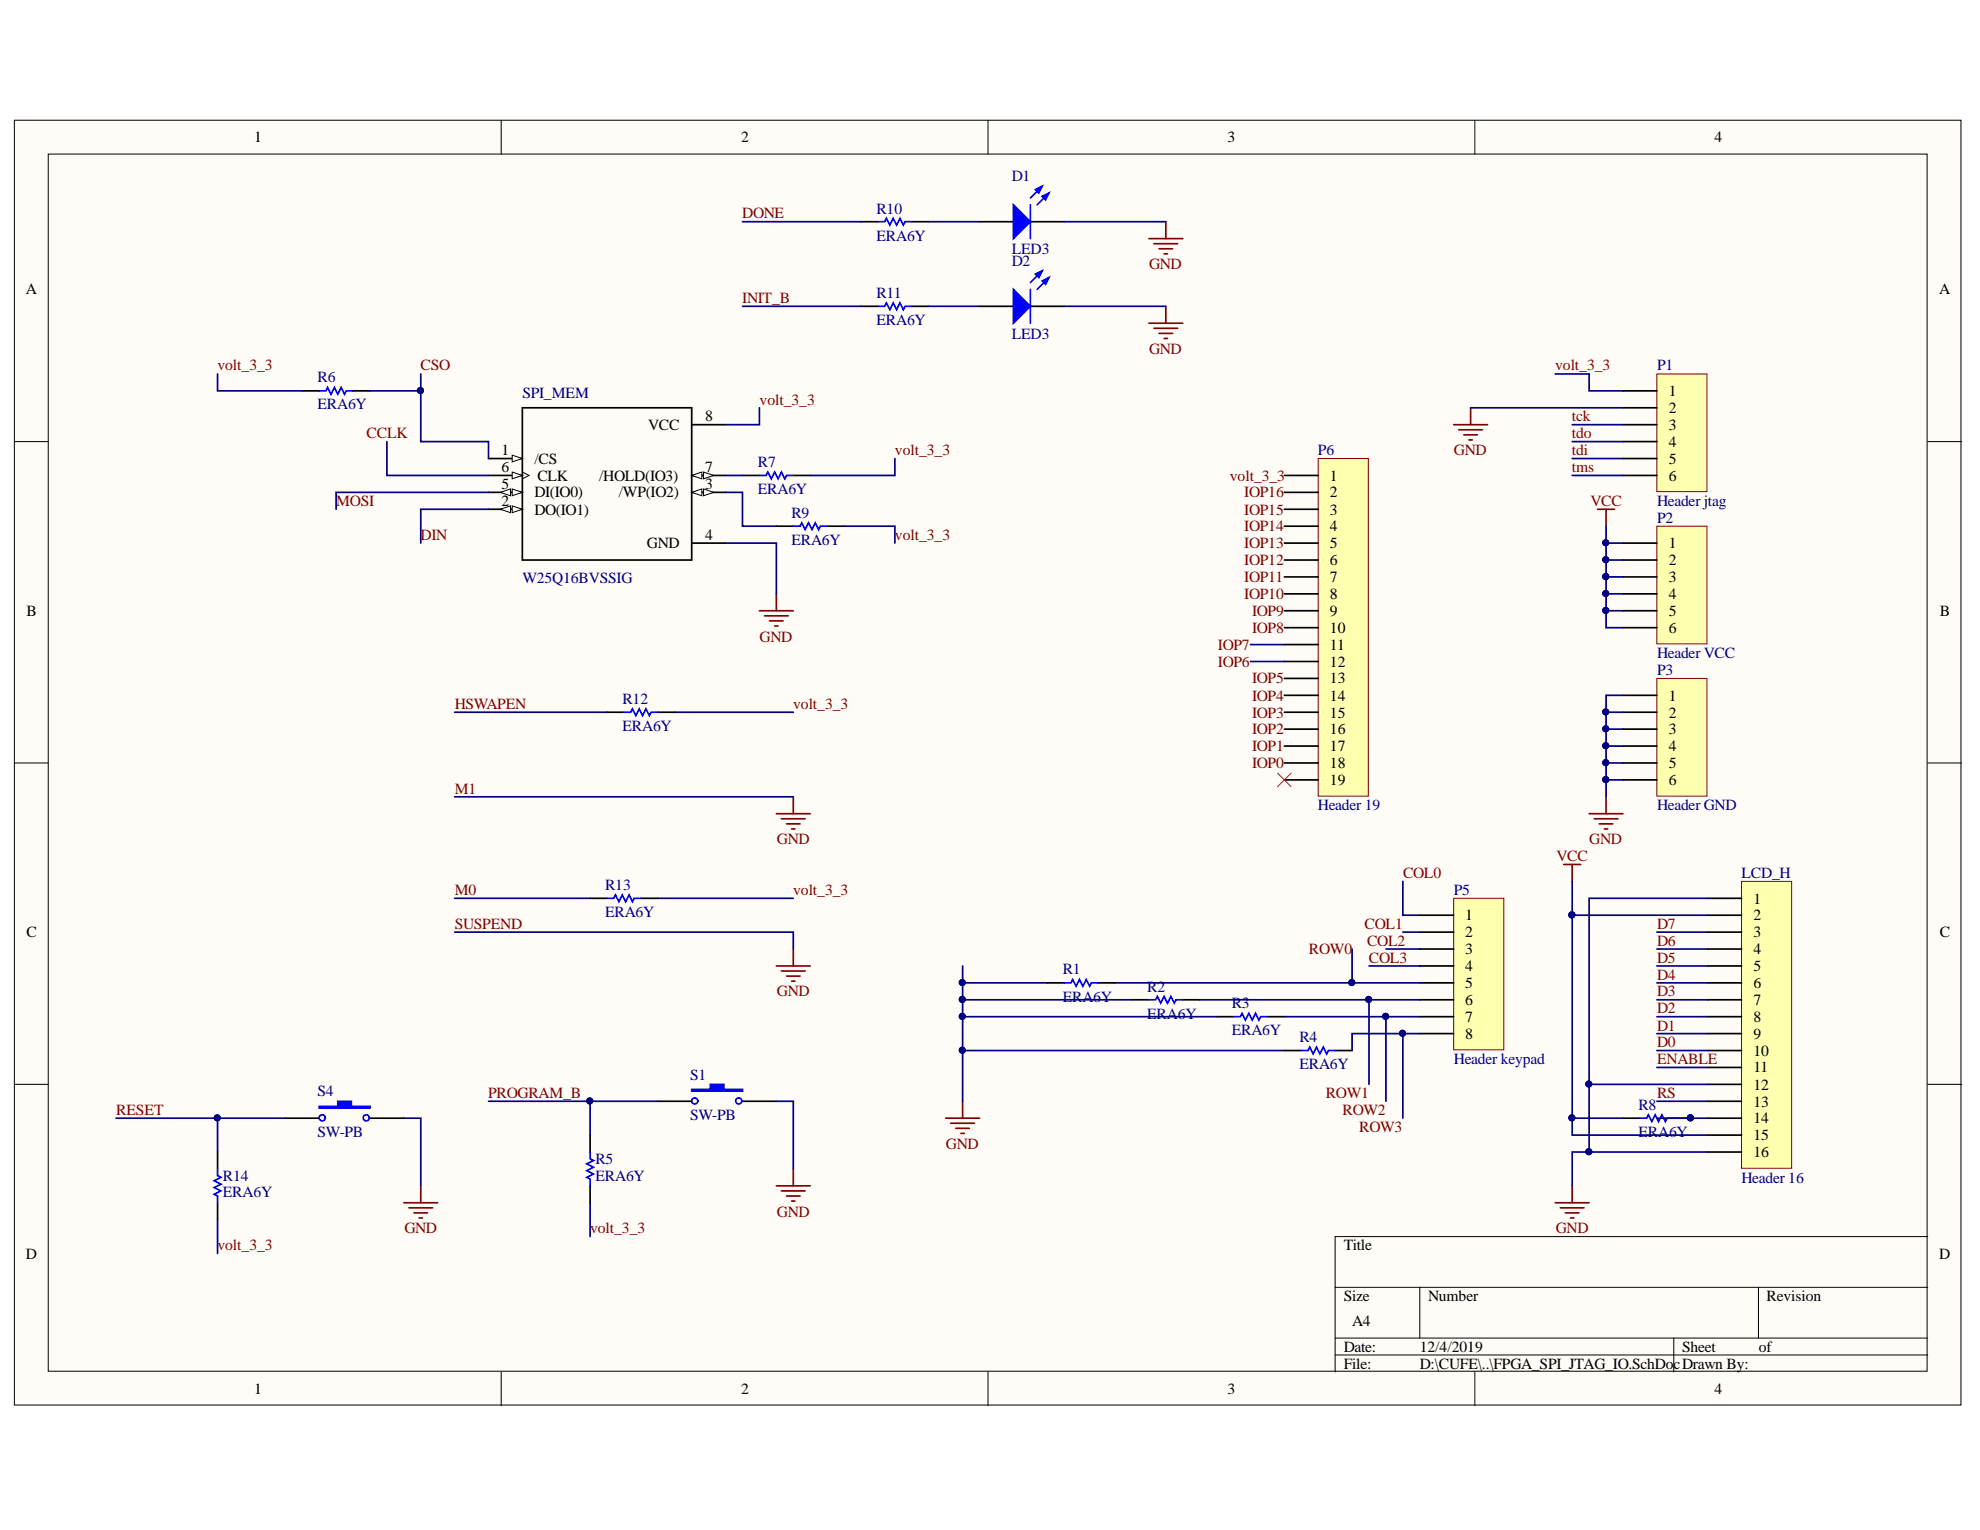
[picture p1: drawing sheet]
<svg xmlns="http://www.w3.org/2000/svg" width="279mm" height="216mm" viewBox="0 0 279 216" stroke-linecap="round" stroke-linejoin="round" font-family="sans-serif">
<defs><g id="words">
<g font-size="2.2">
<text x="35.8" y="20.1">1</text>
<text x="104.6" y="20.1">2</text>
<text x="173.2" y="20.1">3</text>
<text x="241.9" y="20.1">4</text>
<text x="3.6" y="41.5">A</text>
<text x="273.6" y="41.5">A</text>
<text x="99.5" y="59.5">8</text>
<text x="235.5" y="55.9">1</text>
<text x="235.5" y="58.3">2</text>
<text x="70.8" y="64.3">1</text>
<text x="75.4" y="65.4">/CS</text>
<text x="91.5" y="60.6">VCC</text>
<text x="235.5" y="60.6">3</text>
<text x="235.5" y="63.1">4</text>
<text x="235.5" y="65.4">5</text>
<text x="70.8" y="71.4">2</text>
<text x="70.8" y="69">5</text>
<text x="70.8" y="66.6">6</text>
<text x="75.4" y="70.2">DI(IO0)</text>
<text x="75.8" y="67.8">CLK</text>
<text x="84.5" y="67.8">/HOLD(IO3)</text>
<text x="87.3" y="70.2">/WP(IO2)</text>
<text x="99.5" y="69">3</text>
<text x="99.5" y="66.6">7</text>
<text x="187.7" y="67.8">1</text>
<text x="187.7" y="70.2">2</text>
<text x="235.5" y="67.8">6</text>
<text x="75.4" y="72.6">DO(IO1)</text>
<text x="91.3" y="77.4">GND</text>
<text x="99.5" y="76.2">4</text>
<text x="187.7" y="72.6">3</text>
<text x="187.7" y="75">4</text>
<text x="187.7" y="77.4">5</text>
<text x="235.5" y="77.4">1</text>
<text x="187.7" y="79.7">6</text>
<text x="187.7" y="82.2">7</text>
<text x="235.5" y="79.7">2</text>
<text x="235.5" y="82.2">3</text>
<text x="3.7" y="86.9">B</text>
<text x="187.7" y="84.5">8</text>
<text x="187.7" y="86.9">9</text>
<text x="187.7" y="89.3">10</text>
<text x="235.5" y="84.5">4</text>
<text x="235.5" y="86.9">5</text>
<text x="235.5" y="89.3">6</text>
<text x="273.7" y="86.9">B</text>
<text x="187.7" y="91.7">11</text>
<text x="187.7" y="94.1">12</text>
<text x="187.7" y="96.4">13</text>
<text x="187.7" y="98.9">14</text>
<text x="187.7" y="101.3">15</text>
<text x="235.5" y="98.9">1</text>
<text x="235.5" y="101.3">2</text>
<text x="187.7" y="103.6">16</text>
<text x="187.7" y="106">17</text>
<text x="235.5" y="103.6">3</text>
<text x="235.5" y="106">4</text>
<text x="187.7" y="108.4">18</text>
<text x="187.7" y="110.8">19</text>
<text x="235.5" y="108.4">5</text>
<text x="235.5" y="110.8">6</text>
<text x="206.8" y="129.9">1</text>
<text x="247.4" y="127.5">1</text>
<text x="247.4" y="129.9">2</text>
<text x="3.7" y="132.2">C</text>
<text x="206.8" y="132.2">2</text>
<text x="206.8" y="134.6">3</text>
<text x="206.8" y="137.1">4</text>
<text x="247.4" y="132.2">3</text>
<text x="247.4" y="134.6">4</text>
<text x="247.4" y="137.1">5</text>
<text x="273.7" y="132.2">C</text>
<text x="206.8" y="139.4">5</text>
<text x="206.8" y="141.8">6</text>
<text x="247.4" y="139.4">6</text>
<text x="247.4" y="141.8">7</text>
<text x="206.8" y="144.2">7</text>
<text x="206.8" y="146.6">8</text>
<text x="247.4" y="144.2">8</text>
<text x="247.4" y="146.6">9</text>
<text x="247.4" y="149">10</text>
<text x="247.4" y="151.3">11</text>
<text x="247.4" y="153.8">12</text>
<text x="247.4" y="156.1">13</text>
<text x="247.4" y="158.5">14</text>
<text x="247.4" y="160.9">15</text>
<text x="247.4" y="163.3">16</text>
<text x="3.6" y="177.6">D</text>
<text x="189.6" y="176.4">Title</text>
<text x="273.6" y="177.6">D</text>
<text x="189.6" y="183.6">Size</text>
<text x="201.5" y="183.6">Number</text>
<text x="249.3" y="183.6">Revision</text>
<text x="189.6" y="190.8">Date:</text>
<text x="190.8" y="187.1">A4</text>
<text x="200.3" y="190.8">12/4/2019</text>
<text x="237.4" y="190.8">Sheet</text>
<text x="248.2" y="190.8">of</text>
<text x="35.8" y="196.7">1</text>
<text x="104.6" y="196.7">2</text>
<text x="173.2" y="196.7">3</text>
<text x="189.6" y="193.1">File:</text>
<text x="200.3" y="193.1">D:\CUFE\..\FPGA_SPI_JTAG_IO.SchDocDrawn By:</text>
<text x="241.9" y="196.7">4</text>
</g>
<g font-size="2.2" fill="#000080">
<text x="142.8" y="25.6">D1</text>
<text x="123.7" y="30.1">R10</text>
<text x="123.7" y="33.9">ERA6Y</text>
<text x="142.8" y="35.8">LED3</text>
<text x="142.8" y="37.5">D2</text>
<text x="123.7" y="42.1">R11</text>
<text x="123.7" y="45.9">ERA6Y</text>
<text x="142.8" y="47.8">LED3</text>
<text x="44.8" y="54">R6</text>
<text x="233.8" y="52.3">P1</text>
<text x="44.8" y="57.8">ERA6Y</text>
<text x="73.7" y="56.2">SPI_MEM</text>
<text x="106.9" y="65.9">R7</text>
<text x="186" y="64.3">P6</text>
<text x="106.9" y="69.8">ERA6Y</text>
<text x="233.8" y="71.4">Header jtag</text>
<text x="111.7" y="73">R9</text>
<text x="111.7" y="76.8">ERA6Y</text>
<text x="233.8" y="73.8">P2</text>
<text x="73.7" y="82.3">W25Q16BVSSIG</text>
<text x="233.8" y="92.9">Header VCC</text>
<text x="233.8" y="95.3">P3</text>
<text x="87.8" y="99.3">R12</text>
<text x="87.8" y="103.1">ERA6Y</text>
<text x="186" y="114.3">Header 19</text>
<text x="233.8" y="114.3">Header GND</text>
<text x="85.4" y="125.6">R13</text>
<text x="245.7" y="123.9">LCD_H</text>
<text x="85.4" y="129.4">ERA6Y</text>
<text x="205.2" y="126.3">P5</text>
<text x="150" y="137.5">R1</text>
<text x="150" y="141.4">ERA6Y</text>
<text x="161.9" y="139.9">R2</text>
<text x="161.9" y="143.7">ERA6Y</text>
<text x="173.8" y="142.3">R3</text>
<text x="173.8" y="146.1">ERA6Y</text>
<text x="183.4" y="147">R4</text>
<text x="44.8" y="154.7">S4</text>
<text x="97.4" y="152.3">S1</text>
<text x="183.4" y="150.9">ERA6Y</text>
<text x="205.2" y="150.1">Header keypad</text>
<text x="44.8" y="160.4">SW-PB</text>
<text x="97.4" y="158">SW-PB</text>
<text x="231.2" y="156.6">R8</text>
<text x="231.2" y="160.4">ERA6Y</text>
<text x="31.4" y="166.6">R14</text>
<text x="84" y="164.2">R5</text>
<text x="84" y="166.6">ERA6Y</text>
<text x="245.7" y="166.9">Header 16</text>
<text x="31.4" y="169">ERA6Y</text>
</g>
<g font-size="2.2" fill="#800000">
<text x="104.7" y="30.8">DONE</text>
<text x="162.1" y="38">GND</text>
<text x="104.7" y="42.7">INIT_B</text>
<text x="30.7" y="52.3">volt_3_3</text>
<text x="59.3" y="52.3">CSO</text>
<text x="162.1" y="49.9">GND</text>
<text x="219.5" y="52.3">volt_3_3</text>
<text x="107.2" y="57.1">volt_3_3</text>
<text x="221.8" y="59.5">tck</text>
<text x="51.7" y="61.8">CCLK</text>
<text x="126.3" y="64.3">volt_3_3</text>
<text x="205.2" y="64.3">GND</text>
<text x="221.8" y="61.8">tdo</text>
<text x="221.8" y="64.3">tdi</text>
<text x="47.4" y="71.4">MOSI</text>
<text x="173.5" y="67.8">volt_3_3</text>
<text x="175.6" y="70.2">IOP16</text>
<text x="221.8" y="66.6">tms</text>
<text x="224.4" y="71.4">VCC</text>
<text x="59.3" y="76.2">DIN</text>
<text x="126.3" y="76.2">volt_3_3</text>
<text x="175.6" y="77.4">IOP13</text>
<text x="175.6" y="75">IOP14</text>
<text x="175.6" y="72.6">IOP15</text>
<text x="175.6" y="82.2">IOP11</text>
<text x="175.6" y="79.7">IOP12</text>
<text x="175.6" y="84.5">IOP10</text>
<text x="176.7" y="89.3">IOP8</text>
<text x="176.7" y="86.9">IOP9</text>
<text x="107.2" y="90.5">GND</text>
<text x="171.9" y="91.7">IOP7</text>
<text x="171.9" y="94.1">IOP6</text>
<text x="64.2" y="100.1">HSWAPEN</text>
<text x="111.9" y="100.1">volt_3_3</text>
<text x="176.7" y="101.3">IOP3</text>
<text x="176.7" y="98.9">IOP4</text>
<text x="176.7" y="96.4">IOP5</text>
<text x="176.7" y="106">IOP1</text>
<text x="176.7" y="103.6">IOP2</text>
<text x="64.2" y="112">M1</text>
<text x="176.7" y="108.4">IOP0</text>
<text x="109.6" y="119.2">GND</text>
<text x="224.3" y="119.2">GND</text>
<text x="198" y="123.9">COL0</text>
<text x="219.6" y="121.5">VCC</text>
<text x="64.2" y="126.3">M0</text>
<text x="64.2" y="131.1">SUSPEND</text>
<text x="111.9" y="126.3">volt_3_3</text>
<text x="192.6" y="131.1">COL1</text>
<text x="233.8" y="131.1">D7</text>
<text x="184.7" y="134.6">ROW0</text>
<text x="192.9" y="133.4">COL2</text>
<text x="193.2" y="135.9">COL3</text>
<text x="233.8" y="133.4">D6</text>
<text x="233.8" y="135.9">D5</text>
<text x="109.6" y="140.6">GND</text>
<text x="233.8" y="138.2">D4</text>
<text x="233.8" y="140.6">D3</text>
<text x="233.8" y="143">D2</text>
<text x="233.8" y="145.4">D1</text>
<text x="233.8" y="147.8">D0</text>
<text x="68.9" y="155">PROGRAM_B</text>
<text x="187.1" y="155">ROW1</text>
<text x="233.8" y="150.1">ENABLE</text>
<text x="233.8" y="155">RS</text>
<text x="16.4" y="157.3">RESET</text>
<text x="189.4" y="157.3">ROW2</text>
<text x="191.8" y="159.7">ROW3</text>
<text x="133.5" y="162.1">GND</text>
<text x="109.6" y="171.7">GND</text>
<text x="30.7" y="176.4">volt_3_3</text>
<text x="57.1" y="174">GND</text>
<text x="83.3" y="174">volt_3_3</text>
<text x="219.5" y="174">GND</text>
</g>
</g></defs>
<g fill="#fffcf8" stroke="#000" stroke-width=".14">
<path d="M2 17h274.7v181.3h-274.7z"/>
<path d="M6.8 21.7h265.1v171.8h-265.1z"/>
</g>
<g fill="none" stroke="#000" stroke-width=".14">
<path d="M70.7 17v4.7M139.4 17v4.7M208.1 17v4.7M2 62.3h4.8M272 62.3h4.8M2 107.7h4.8M272 107.7h4.8M2 153h4.8M272 153h4.8M272 174.5h-83.6v19.1M70.7 193.6v4.8M139.4 193.6v4.8"/>
<path d="M188.4 181.7h83.6M188.4 188.8h83.6M188.4 191.2h83.6M200.3 181.7v7.1M208.1 193.6v4.8M236.2 188.8v4.8M248.1 181.7v7.1"/>
</g>
<path d="M233.8 52.8h7.1v16.6h-7.1z" fill="#ffffb0" stroke="#800000" stroke-width=".14"/>
<path d="M73.7 57.5h23.9v21.5h-23.9zM229 55.2h4.8M229 57.5h4.8M229 59.9h4.8M97.6 76.6h4.8M97.6 69.5h4.8M229 62.3h4.8M229 64.7h4.8M229 67.1h4.8" fill="none" stroke="#000" stroke-width=".24"/>
<path d="M97.6 69.5l1.4-.5v1z" fill="#fffcf8"/>
<path d="M97.6 69.5l1.4-.5v1z" fill="none" stroke="#000" stroke-width=".14"/>
<path d="M99.3 69l1.4 .5-1.4 .5z" fill="#fffcf8"/>
<path d="M99.3 69l1.4 .5-1.4 .5z" fill="none" stroke="#000" stroke-width=".14"/>
<path d="M97.6 67.1h4.8" fill="none" stroke="#000" stroke-width=".24"/>
<path d="M97.6 67.1l1.4-.5v1z" fill="#fffcf8"/>
<path d="M97.6 67.1l1.4-.5v1z" fill="none" stroke="#000" stroke-width=".14"/>
<path d="M99.3 66.6l1.4 .5-1.4 .5z" fill="#fffcf8"/>
<path d="M99.3 66.6l1.4 .5-1.4 .5z" fill="none" stroke="#000" stroke-width=".14"/>
<path d="M97.6 59.9h4.8M68.9 71.9h4.8" fill="none" stroke="#000" stroke-width=".24"/>
<path d="M72.3 71.4l1.4 .5-1.4 .4z" fill="#fffcf8"/>
<path d="M72.3 71.4l1.4 .5-1.4 .4z" fill="none" stroke="#000" stroke-width=".14"/>
<path d="M70.6 71.9l1.4-.5v.9z" fill="#fffcf8"/>
<path d="M70.6 71.9l1.4-.5v.9z" fill="none" stroke="#000" stroke-width=".14"/>
<path d="M68.9 69.5h4.8" fill="none" stroke="#000" stroke-width=".24"/>
<path d="M72.3 69l1.4 .5-1.4 .5z" fill="#fffcf8"/>
<path d="M72.3 69l1.4 .5-1.4 .5z" fill="none" stroke="#000" stroke-width=".14"/>
<path d="M70.6 69.5l1.4-.5v1z" fill="#fffcf8"/>
<path d="M70.6 69.5l1.4-.5v1zM73.7 66.6l1 .5-1 .5" fill="none" stroke="#000" stroke-width=".14"/>
<path d="M68.9 67.1h4.8" fill="none" stroke="#000" stroke-width=".24"/>
<path d="M72.3 66.6l1.4 .5-1.4 .5z" fill="#fffcf8"/>
<path d="M72.3 66.6l1.4 .5-1.4 .5z" fill="none" stroke="#000" stroke-width=".14"/>
<path d="M68.9 64.7h4.8" fill="none" stroke="#000" stroke-width=".24"/>
<path d="M72.3 64.2l1.4 .5-1.4 .5z" fill="#fffcf8"/>
<path d="M72.3 64.2l1.4 .5-1.4 .5z" fill="none" stroke="#000" stroke-width=".14"/>
<g fill="none" stroke="#800000" stroke-width=".24">
<path d="M107.2 86.2h4.7M107.9 86.9h3.3M108.6 87.6h1.9M109.3 88.3h.5M109.6 83.8v2.4M109.6 114.8h4.7M110.3 115.5h3.3M111 116.3h1.9M111.7 117h.5M111.9 112.4v2.4M109.6 136.3h4.7M110.3 137h3.3"/>
<path d="M111 137.7h1.9M111.7 138.5h.5M111.9 133.9v2.4"/>
</g>
<path d="M233.8 74.3h7.1v16.6h-7.1z" fill="#ffffb0" stroke="#800000" stroke-width=".14"/>
<path d="M229 76.6h4.8M229 79h4.8M229 81.4h4.8M229 83.8h4.8M229 86.2h4.8M229 88.6h4.8" fill="none" stroke="#000" stroke-width=".24"/>
<path d="M233.8 95.7h7.1v16.6h-7.1z" fill="#ffffb0" stroke="#800000" stroke-width=".14"/>
<path d="M138.2 31.3h4.8M145.4 31.3h4.8M229 98.1h4.8M229 100.5h4.8M229 102.9h4.8M229 105.3h4.8M229 107.7h4.8M229 110.1h4.8" fill="none" stroke="#000" stroke-width=".24"/>
<path d="M225.4 71.9h2.4M226.6 71.9v2.4M224.2 114.8h4.8M225 115.5h3.3M225.7 116.3h1.9M226.4 117h.5M226.6 112.4v2.4" fill="none" stroke="#800000" stroke-width=".24"/>
<path d="M143 28.9l2.4 2.4-2.4 2.4z" fill="#00f"/>
<path d="M143 28.9l2.4 2.4-2.4 2.4zM147.1 26.3l-1.7 1.6M148 27.2l-1.7 1.7" fill="none" stroke="#00f" stroke-width=".24"/>
<path d="M147.1 27.7l.9-.5-.5 1z" fill="#00f"/>
<path d="M147.1 27.7l.9-.5-.5 1z" fill="none" stroke="#00f" stroke-width=".24"/>
<path d="M146.1 26.8l1-.5-.5 .9z" fill="#00f"/>
<path d="M145.4 28.9v4.8M146.1 26.8l1-.5-.5 .9z" fill="none" stroke="#00f" stroke-width=".24"/>
<path d="M138.2 43.2h4.8M145.4 43.2h4.8" fill="none" stroke="#000" stroke-width=".24"/>
<path d="M143 40.8l2.4 2.4-2.4 2.4z" fill="#00f"/>
<path d="M147.1 38.2l-1.7 1.7M148 39.2l-1.7 1.6M143 40.8l2.4 2.4-2.4 2.4z" fill="none" stroke="#00f" stroke-width=".24"/>
<path d="M147.1 39.6l.9-.4-.5 .9z" fill="#00f"/>
<path d="M147.1 39.6l.9-.4-.5 .9z" fill="none" stroke="#00f" stroke-width=".24"/>
<path d="M146.1 38.7l1-.5-.5 1z" fill="#00f"/>
<path d="M146.1 38.7l1-.5-.5 1zM145.4 40.8v4.8" fill="none" stroke="#00f" stroke-width=".24"/>
<path d="M162.1 33.7h4.8M162.8 34.4h3.4M163.6 35.1h1.9M164.3 35.8h.4M164.5 31.3v2.4" fill="none" stroke="#800000" stroke-width=".24"/>
<path d="M205.1 126.8h7.1v21.3h-7.1z" fill="#ffffb0" stroke="#800000" stroke-width=".14"/>
<g fill="none" stroke="#000" stroke-width=".24">
<path d="M147.8 138.7h2.4M155 138.7h2.3M200.3 129.1h4.8M200.3 131.5h4.8M200.3 133.9h4.8M200.3 136.3h4.8M200.3 138.7h4.8M92.8 155.4h4.8M104.8 155.4h4.8M159.7 141.1h2.4M166.9 141.1h2.4M171.7 143.5h2.4"/>
<path d="M178.8 143.5h2.4M181.2 148.2h2.4M188.4 148.2h2.4M200.3 141.1h4.8M200.3 143.5h4.8M200.3 145.9h4.8M83.3 160.2v2.4M83.3 167.3v2.4"/>
</g>
<path d="M150.2 138.7h.9l.3-.5 .4 1 .5-1 .5 1 .5-1 .5 1 .2-.5h1M162.1 141.1h1l.2-.5 .5 1 .5-1 .4 1 .5-1 .5 1 .2-.5h1M174.1 143.5h.9l.3-.5 .4 .9 .5-.9 .5 .9 .5-.9 .5 .9 .2-.4h.9M183.6 148.2h1l.2-.4 .5 .9 .5-.9 .5 .9 .4-.9 .5 .9 .2-.5h1M83.3 162.6v.9l.4 .3-.9 .4 .9 .5-.9 .5 .9 .5-.9 .4 .5 .3v.9" fill="none" stroke="#00f" stroke-width=".24"/>
<path d="M205.1 59.9h4.8M207.5 57.5v2.4M205.8 60.6h3.4M206.6 61.4h1.9M207.3 62.1h.5M109.6 167.3h4.7M110.3 168.1h3.3M111 168.8h1.9M111.7 169.5h.5M111.9 164.9v2.4" fill="none" stroke="#800000" stroke-width=".24"/>
<path d="M97.6 153.7h2.6v-.7h1.9v.7h2.7v.3h-7.2z" fill-rule="evenodd" fill="#00f"/>
<g fill="none" stroke="#00f" stroke-width=".24">
<path d="M97.6 153.7h2.6v-.7h1.9v.7h2.7v.3h-7.2z"/>
<circle cx="98" cy="155.4" r=".43"/>
<circle cx="104.2" cy="155.4" r=".43"/>
</g>
<path d="M162.1 45.6h4.8M162.8 46.3h3.4M163.6 47h1.9M164.3 47.8h.4M164.5 43.2v2.4" fill="none" stroke="#800000" stroke-width=".24"/>
<path d="M186 64.7h7.1v47.6h-7.1z" fill="#ffffb0" stroke="#800000" stroke-width=".14"/>
<g fill="none" stroke="#000" stroke-width=".24">
<path d="M42.6 55.2h2.4M49.8 55.2h2.4M181.2 67.1h4.8M181.2 69.5h4.8M181.2 71.9h4.8M181.2 74.3h4.8M181.2 76.6h4.8M181.2 79h4.8M181.2 81.4h4.8M181.2 83.8h4.8M181.2 86.2h4.8M181.2 88.6h4.8"/>
<path d="M181.2 91h4.8M181.2 93.3h4.8M181.2 95.7h4.8M181.2 98.1h4.8M181.2 100.5h4.8M181.2 102.9h4.8M181.2 105.3h4.8M181.2 107.7h4.8M181.2 110.1h4.8"/>
</g>
<path d="M45 55.2h1l.2-.5 .5 .9 .5-.9 .5 .9 .4-.9 .5 .9 .3-.4h.9" fill="none" stroke="#00f" stroke-width=".24"/>
<path d="M220.7 122h2.3M221.9 122v2.4" fill="none" stroke="#800000" stroke-width=".24"/>
<path d="M245.7 124.4h7.1v40.5h-7.1z" fill="#ffffb0" stroke="#800000" stroke-width=".14"/>
<g fill="none" stroke="#000" stroke-width=".24">
<path d="M121.5 31.3h2.4M128.7 31.3h2.4M121.5 43.2h2.4M128.7 43.2h2.4M241 126.8h4.7M241 129.1h4.7M241 131.5h4.7M241 133.9h4.7M241 136.3h4.7M241 138.7h4.7M40.3 157.8h4.7M52.2 157.8h4.8"/>
<path d="M229 157.8h2.4M236.2 157.8h2.4M241 141.1h4.7M241 143.5h4.7M241 145.9h4.7M241 148.2h4.7M241 150.6h4.7M241 153h4.7M241 155.4h4.7M241 157.8h4.7M30.7 162.6v2.3M30.7 169.7v2.4"/>
<path d="M241 160.2h4.7M241 162.6h4.7"/>
</g>
<g fill="none" stroke="#800000" stroke-width=".24">
<path d="M133.4 157.8h4.8M134.2 158.5h3.3M134.9 159.2h1.9M135.6 159.9h.5M135.8 155.4v2.4M57 169.7h4.8M57.7 170.4h3.3M58.4 171.2h1.9M59.1 171.9h.5M59.4 167.3v2.4M219.5 169.7h4.7M220.2 170.4h3.3"/>
<path d="M220.9 171.2h1.9M221.6 171.9h.5M221.9 167.3v2.4"/>
</g>
<path d="M123.9 31.3h.9l.3-.5 .5 1 .4-1 .5 1 .5-1 .5 1 .2-.5h1M123.9 43.2h.9l.3-.5 .5 1 .4-1 .5 1 .5-1 .5 1 .2-.5h1M231.4 157.8h1l.2-.5 .5 1 .5-1 .4 1 .5-1 .5 1 .2-.5h1M30.7 164.9v1l.5 .2-1 .5 1 .5-1 .5 1 .5-1 .4 .5 .3v.9" fill="none" stroke="#00f" stroke-width=".24"/>
<g fill="#000080" stroke="#000080" stroke-width=".14">
<circle cx="238.5" cy="157.7" r=".43"/>
<circle cx="59.3" cy="55.1" r=".43"/>
<circle cx="226.6" cy="110" r=".43"/>
<circle cx="226.6" cy="107.6" r=".43"/>
<circle cx="226.6" cy="105.2" r=".43"/>
<circle cx="226.6" cy="102.8" r=".43"/>
<circle cx="226.6" cy="100.5" r=".43"/>
<circle cx="226.6" cy="76.6" r=".43"/>
<circle cx="226.6" cy="79" r=".43"/>
<circle cx="226.6" cy="81.4" r=".43"/>
<circle cx="226.6" cy="83.7" r=".43"/>
<circle cx="226.6" cy="86.1" r=".43"/>
<circle cx="197.9" cy="145.8" r=".43"/>
<circle cx="195.5" cy="143.4" r=".43"/>
<circle cx="135.8" cy="148.2" r=".43"/>
<circle cx="135.8" cy="143.4" r=".43"/>
<circle cx="135.8" cy="141" r=".43"/>
<circle cx="135.8" cy="138.6" r=".43"/>
<circle cx="193.1" cy="141" r=".43"/>
<circle cx="190.7" cy="138.6" r=".43"/>
<circle cx="83.2" cy="155.4" r=".43"/>
<circle cx="224.2" cy="162.5" r=".43"/>
<circle cx="224.2" cy="153" r=".43"/>
<circle cx="221.8" cy="129.1" r=".43"/>
<circle cx="221.8" cy="157.7" r=".43"/>
</g>
<path d="M180.3 109.1l1.9 1.9M182.2 109.1l-1.9 1.9" fill="none" stroke="#f00" stroke-width=".14"/>
<g fill="none" stroke="#000080" stroke-width=".24">
<path d="M104.8 31.3h16.7M131.1 31.3h7.1M150.2 31.3h14.3M30.7 52.8v2.4h11.9M52.2 55.2h7.2M59.4 52.8v9.5h9.5v2.4M104.8 43.2h16.7M107.2 57.5v2.4h-4.8M131.1 43.2h7.1M150.2 43.2h14.3M207.5 57.5h21.5M219.5 52.8h4.7v2.4h4.8"/>
<path d="M221.9 59.9h7.1M54.6 62.3v4.8h14.3M68.9 69.5h-21.5v2.4M68.9 71.9h-9.5v4.7M102.4 76.6h7.2v7.2M221.9 62.3h7.1M221.9 64.7h7.1M221.9 67.1h7.1M226.6 74.3v7.1M226.6 76.6h2.4M226.6 79h2.4M176.5 91h4.7"/>
<path d="M176.5 93.3h4.7M226.6 81.4v2.4h2.4M226.6 86.2v2.4h2.4M226.6 83.8v2.4h2.4M226.6 81.4h2.4M229 98.1h-2.4v2.4h2.4M64.2 112.4h47.7M226.6 100.5v11.9M226.6 102.9h2.4M226.6 105.3h2.4M226.6 107.7h2.4M226.6 110.1h2.4"/>
<path d="M64.2 131.5h47.7v2.4M135.8 136.3v11.9h45.4M135.8 138.7h12M157.3 138.7h43M190.8 133.9v4.8M193.2 136.3h7.1M195.6 133.9h4.7M198 124.4v4.7h2.3M198 131.5h2.3M221.9 129.1h19.1M221.9 124.4v33.4M233.8 138.7h7.2"/>
<path d="M233.8 131.5h7.2M233.8 133.9h7.2M233.8 136.3h7.2M241 126.8h-16.8v35.8M68.9 155.4h23.9M83.3 155.4v4.8M109.6 155.4h2.3v9.5M135.8 143.5h35.9M135.8 141.1h23.9M135.8 148.2v7.2M169.3 141.1h31M181.2 143.5h19.1"/>
<path d="M193.2 141.1v11.9M195.6 143.5v11.9M198 145.9v11.9M200.3 145.9h-9.5v2.3M224.2 153h16.8M229 157.8h-7.1v2.4h19.1M233.8 157.8h7.2M233.8 143.5h7.2M233.8 141.1h7.2M233.8 145.9h7.2M233.8 148.2h7.2M233.8 150.6h7.2"/>
<path d="M233.8 155.4h7.2M83.3 169.7v4.8M241 162.6h-19.1v4.7"/>
</g>
<path d="M45 156.1h2.7v-.7h1.9v.7h2.6v.3h-7.2z" fill-rule="evenodd" fill="#00f"/>
<g fill="none" stroke="#00f" stroke-width=".24">
<path d="M107.2 67.1h.9l.3-.5 .4 1 .5-1 .5 1 .5-1 .4 1 .3-.5h.9M111.9 74.3h1l.2-.5 .5 .9 .5-.9 .5 .9 .4-.9 .5 .9 .3-.4h.9M88 100.5h1l.2-.5 .5 1 .5-1 .5 1 .5-1 .4 1 .3-.5h.9M85.7 126.8h.9l.3-.5 .4 .9 .5-.9 .5 .9 .5-.9 .4 .9 .3-.4h.9M45 156.1h2.7v-.7h1.9v.7h2.6v.3h-7.2z"/>
<circle cx="45.5" cy="157.7" r=".43"/>
<circle cx="51.7" cy="157.7" r=".43"/>
</g>
<path d="M102.4 69.5h2.4v4.8h4.8M102.4 67.1h2.4M119.1 74.3h7.2v2.3M126.3 64.7v2.4h-12M64.2 100.5h21.5M95.2 100.5h16.7M64.2 126.8h19.1M92.8 126.8h19.1M16.4 157.8h23.9M30.7 157.8v4.8M57 157.8h2.4v9.5M30.7 172.1v4.8" fill="none" stroke="#000080" stroke-width=".24"/>
<circle cx="30.7" cy="157.7" r=".43" fill="#000080" stroke="#000080" stroke-width=".14"/>
<path d="M104.8 67.1h2.4M109.6 74.3h2.3M111.9 67.1h2.4M116.7 74.3h2.4M85.7 100.5h2.3M92.8 100.5h2.4M83.3 126.8h2.4M90.4 126.8h2.4" fill="none" stroke="#000" stroke-width=".24"/>
<use href="#words"/>
</svg>
